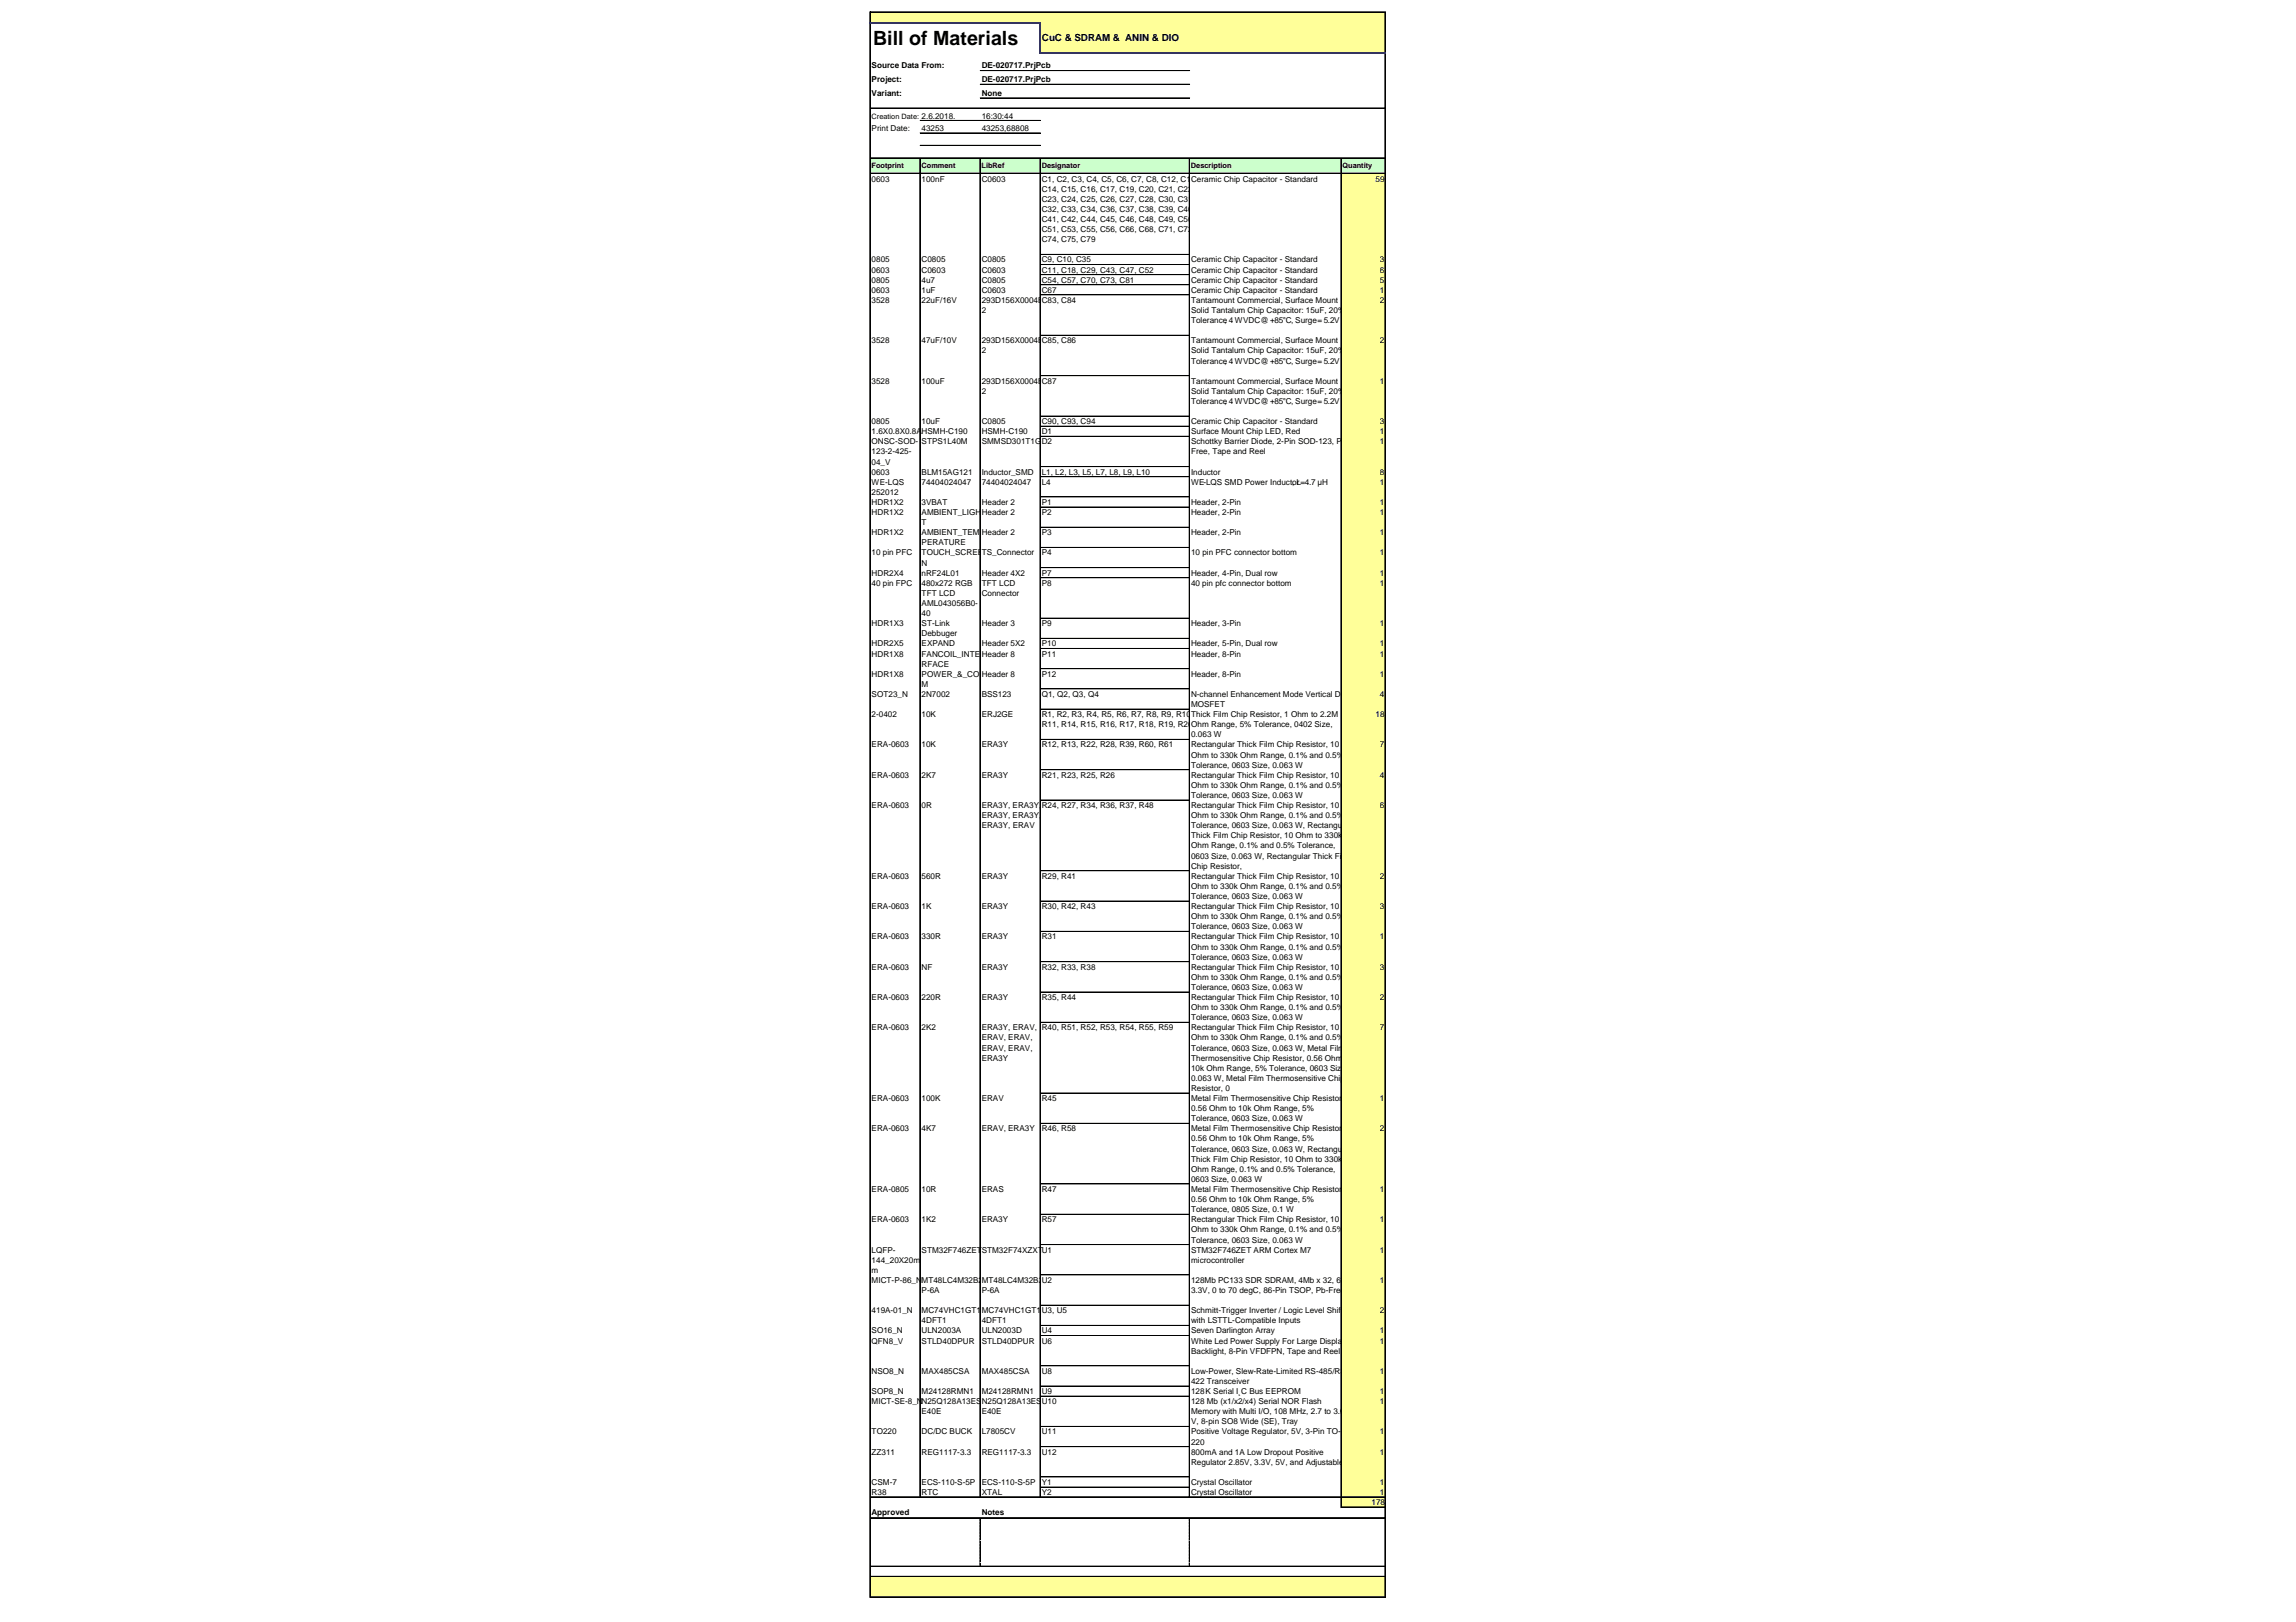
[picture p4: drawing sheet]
<svg xmlns="http://www.w3.org/2000/svg" width="297mm" height="210mm" viewBox="0 0 297 210" stroke-linecap="round" stroke-linejoin="round" font-family="sans-serif">
<defs><g id="words">
<text font-size="2.5" x="113" y="5.8">Bill of Materials</text>
<text font-size="1.3" x="134.8" y="5.3">CuC &amp; SDRAM &amp; ANIN &amp; DIO</text>
<g font-size="1.1">
<text x="112.8" y="8.9">Source Data From:</text>
<text x="112.8" y="10.6">Project:</text>
<text x="127" y="8.9">DE-020717.PrjPcb</text>
<text x="127" y="10.6">DE-020717.PrjPcb</text>
<text x="112.8" y="12.4">Variant:</text>
<text x="112.8" y="17">Print Date:</text>
<text x="119.2" y="17">43253</text>
<text x="127" y="12.4">None</text>
<text x="127" y="15.3">16:30:44</text>
<text x="127" y="17">43253,68808</text>
<text x="112.8" y="23.5">0603</text>
<text x="119.2" y="23.5">100nF</text>
<text x="127" y="23.5">C0603</text>
<text x="134.8" y="23.5">C1, C2, C3, C4, C5, C6, C7, C8, C12, C13,</text>
<text x="154.1" y="23.5">Ceramic Chip Capacitor - Standard</text>
<text x="178" y="23.5">59</text>
<text x="134.8" y="24.8">C14, C15, C16, C17, C19, C20, C21, C22,</text>
<text x="134.8" y="26.1">C23, C24, C25, C26, C27, C28, C30, C31,</text>
<text x="134.8" y="27.4">C32, C33, C34, C36, C37, C38, C39, C40,</text>
<text x="134.8" y="28.7">C41, C42, C44, C45, C46, C48, C49, C50,</text>
<text x="112.8" y="34">0805</text>
<text x="112.8" y="35.3">0603</text>
<text x="119.2" y="34">C0805</text>
<text x="119.2" y="35.3">C0603</text>
<text x="127" y="34">C0805</text>
<text x="127" y="35.3">C0603</text>
<text x="134.8" y="30">C51, C53, C55, C56, C66, C68, C71, C72,</text>
<text x="134.8" y="31.4">C74, C75, C79</text>
<text x="134.8" y="34">C9, C10, C35</text>
<text x="134.8" y="35.3">C11, C18, C29, C43, C47, C52</text>
<text x="154.1" y="34">Ceramic Chip Capacitor - Standard</text>
<text x="154.1" y="35.3">Ceramic Chip Capacitor - Standard</text>
<text x="178.5" y="34">3</text>
<text x="178.5" y="35.3">6</text>
<text x="112.8" y="36.6">0805</text>
<text x="112.8" y="37.9">0603</text>
<text x="112.8" y="39.2">3528</text>
<text x="119.2" y="36.6">4u7</text>
<text x="119.2" y="37.9">1uF</text>
<text x="119.2" y="39.2">22uF/16V</text>
<text x="127" y="36.6">C0805</text>
<text x="127" y="37.9">C0603</text>
<text x="127" y="39.2">293D156X0004BC83, C84</text>
<text x="127" y="40.5">2</text>
<text x="134.8" y="36.6">C54, C57, C70, C73, C81</text>
<text x="134.8" y="37.9">C67</text>
<text x="154.1" y="36.6">Ceramic Chip Capacitor - Standard</text>
<text x="154.1" y="37.9">Ceramic Chip Capacitor - Standard</text>
<text x="154.1" y="39.2">Tantamount Commercial, Surface Mount</text>
<text x="154.1" y="40.5">Solid Tantalum Chip Capacitor: 15uF, 20%</text>
<text x="154.1" y="41.8">Tolerance, 4 WVDC@ +85°C, Surge= 5.2V</text>
<text x="178.5" y="36.6">5</text>
<text x="178.5" y="37.9">1</text>
<text x="178.5" y="39.2">2</text>
<text x="112.8" y="44.4">3528</text>
<text x="119.2" y="44.4">47uF/10V</text>
<text x="127" y="44.4">293D156X0004BC85, C86</text>
<text x="127" y="45.7">2</text>
<text x="154.1" y="44.4">Tantamount Commercial, Surface Mount</text>
<text x="154.1" y="45.7">Solid Tantalum Chip Capacitor: 15uF, 20%</text>
<text x="154.1" y="47">Tolerance, 4 WVDC@ +85°C, Surge= 5.2V</text>
<text x="178.5" y="44.4">2</text>
<text x="112.8" y="49.7">3528</text>
<text x="119.2" y="49.7">100uF</text>
<text x="127" y="49.7">293D156X0004BC87</text>
<text x="127" y="51">2</text>
<text x="154.1" y="49.7">Tantamount Commercial, Surface Mount</text>
<text x="154.1" y="51">Solid Tantalum Chip Capacitor: 15uF, 20%</text>
<text x="154.1" y="52.3">Tolerance, 4 WVDC@ +85°C, Surge= 5.2V</text>
<text x="178.5" y="49.7">1</text>
<text x="112.8" y="54.9">0805</text>
<text x="112.8" y="56.2">1.6X0.8X0.8A</text>
<text x="112.8" y="57.5">ONSC-SOD-</text>
<text x="112.8" y="58.8">123-2-425-</text>
<text x="119.2" y="54.9">10uF</text>
<text x="119.2" y="56.2">HSMH-C190</text>
<text x="119.2" y="57.5">STPS1L40M</text>
<text x="127" y="54.9">C0805</text>
<text x="127" y="56.2">HSMH-C190</text>
<text x="127" y="57.5">SMMSD301T1G</text>
<text x="134.8" y="54.9">C90, C93, C94</text>
<text x="134.8" y="56.2">D1</text>
<text x="134.8" y="57.5">D2</text>
<text x="154.1" y="54.9">Ceramic Chip Capacitor - Standard</text>
<text x="154.1" y="56.2">Surface Mount Chip LED, Red</text>
<text x="154.1" y="57.5">Schottky Barrier Diode, 2-Pin SOD-123, Pb-</text>
<text x="154.1" y="58.8">Free, Tape and Reel</text>
<text x="178.5" y="54.9">3</text>
<text x="178.5" y="56.2">1</text>
<text x="178.5" y="57.5">1</text>
<text x="112.8" y="60.1">04_V</text>
<text x="112.8" y="61.4">0603</text>
<text x="112.8" y="62.7">WE-LQS</text>
<text x="112.8" y="64">252012</text>
<text x="112.8" y="65.3">HDR1X2</text>
<text x="119.2" y="61.4">BLM15AG121</text>
<text x="119.2" y="62.7">74404024047</text>
<text x="119.2" y="65.3">3VBAT</text>
<text x="127" y="61.4">Inductor_SMD</text>
<text x="127" y="62.7">74404024047</text>
<text x="127" y="65.3">Header 2</text>
<text x="134.8" y="61.4">L1, L2, L3, L5, L7, L8, L9, L10</text>
<text x="134.8" y="62.7">L4</text>
<text x="134.8" y="65.3">P1</text>
<text x="154.1" y="61.4">Inductor</text>
<text x="154.1" y="62.7">WE-LQS SMD Power Inductor</text>
<text x="154.1" y="65.3">Header, 2-Pin</text>
<text x="167.2" y="62.7">, L=4.7 µH</text>
<text x="178.5" y="61.4">8</text>
<text x="178.5" y="62.7">1</text>
<text x="178.5" y="65.3">1</text>
<text x="112.8" y="66.7">HDR1X2</text>
<text x="112.8" y="69.3">HDR1X2</text>
<text x="112.8" y="71.9">10 pin PFC</text>
<text x="119.2" y="66.7">AMBIENT_LIGH</text>
<text x="119.2" y="68">T</text>
<text x="119.2" y="69.3">AMBIENT_TEM</text>
<text x="119.2" y="70.6">PERATURE</text>
<text x="119.2" y="71.9">TOUCH_SCREETS_Connector</text>
<text x="127" y="66.7">Header 2</text>
<text x="127" y="69.3">Header 2</text>
<text x="134.8" y="66.7">P2</text>
<text x="134.8" y="69.3">P3</text>
<text x="134.8" y="71.9">P4</text>
<text x="154.1" y="66.7">Header, 2-Pin</text>
<text x="154.1" y="69.3">Header, 2-Pin</text>
<text x="154.1" y="71.9">10 pin PFC connector bottom</text>
<text x="178.5" y="66.7">1</text>
<text x="178.5" y="69.3">1</text>
<text x="178.5" y="71.9">1</text>
<text x="112.8" y="74.5">HDR2X4</text>
<text x="112.8" y="75.8">40 pin FPC</text>
<text x="119.2" y="73.2">N</text>
<text x="119.2" y="74.5">nRF24L01</text>
<text x="119.2" y="75.8">480x272 RGB</text>
<text x="119.2" y="77.1">TFT LCD</text>
<text x="127" y="74.5">Header 4X2</text>
<text x="127" y="75.8">TFT LCD</text>
<text x="127" y="77.1">Connector</text>
<text x="134.8" y="74.5">P7</text>
<text x="134.8" y="75.8">P8</text>
<text x="154.1" y="74.5">Header, 4-Pin, Dual row</text>
<text x="154.1" y="75.8">40 pin pfc connector bottom</text>
<text x="178.5" y="74.5">1</text>
<text x="178.5" y="75.8">1</text>
<text x="112.8" y="81">HDR1X3</text>
<text x="112.8" y="83.7">HDR2X5</text>
<text x="119.2" y="78.4">AML043056B0-</text>
<text x="119.2" y="79.7">40</text>
<text x="119.2" y="81">ST-Link</text>
<text x="119.2" y="82.3">Debbuger</text>
<text x="119.2" y="83.7">EXPAND</text>
<text x="127" y="81">Header 3</text>
<text x="127" y="83.7">Header 5X2</text>
<text x="134.8" y="81">P9</text>
<text x="134.8" y="83.7">P10</text>
<text x="154.1" y="81">Header, 3-Pin</text>
<text x="154.1" y="83.7">Header, 5-Pin, Dual row</text>
<text x="178.5" y="81">1</text>
<text x="178.5" y="83.7">1</text>
<text x="112.8" y="85">HDR1X8</text>
<text x="112.8" y="87.6">HDR1X8</text>
<text x="119.2" y="85">FANCOIL_INTE</text>
<text x="119.2" y="86.3">RFACE</text>
<text x="119.2" y="87.6">POWER_&amp;_CO</text>
<text x="119.2" y="88.9">M</text>
<text x="127" y="85">Header 8</text>
<text x="127" y="87.6">Header 8</text>
<text x="134.8" y="85">P11</text>
<text x="134.8" y="87.6">P12</text>
<text x="154.1" y="85">Header, 8-Pin</text>
<text x="154.1" y="87.6">Header, 8-Pin</text>
<text x="178.5" y="85">1</text>
<text x="178.5" y="87.6">1</text>
<text x="112.8" y="90.2">SOT23_N</text>
<text x="112.8" y="92.8">2-0402</text>
<text x="119.2" y="90.2">2N7002</text>
<text x="119.2" y="92.8">10K</text>
<text x="127" y="90.2">BSS123</text>
<text x="127" y="92.8">ERJ2GE</text>
<text x="134.8" y="90.2">Q1, Q2, Q3, Q4</text>
<text x="134.8" y="92.8">R1, R2, R3, R4, R5, R6, R7, R8, R9, R10,Thick Film Chip Resistor, 1 Ohm to 2.2M</text>
<text x="134.8" y="94.1">R11, R14, R15, R16, R17, R18, R19, R20Ohm Range, 5% Tolerance, 0402 Size,</text>
<text x="154.1" y="90.2">N-channel Enhancement Mode Vertical D-</text>
<text x="154.1" y="91.5">MOSFET</text>
<text x="154.1" y="95.4">0.063 W</text>
<text x="178" y="92.8">18</text>
<text x="178.5" y="90.2">4</text>
<text x="112.8" y="96.7">ERA-0603</text>
<text x="112.8" y="100.6">ERA-0603</text>
<text x="119.2" y="96.7">10K</text>
<text x="119.2" y="100.6">2K7</text>
<text x="127" y="96.7">ERA3Y</text>
<text x="127" y="100.6">ERA3Y</text>
<text x="134.8" y="96.7">R12, R13, R22, R28, R39, R60, R61</text>
<text x="134.8" y="100.6">R21, R23, R25, R26</text>
<text x="154.1" y="96.7">Rectangular Thick Film Chip Resistor, 10</text>
<text x="154.1" y="98">Ohm to 330k Ohm Range, 0.1% and 0.5%</text>
<text x="154.1" y="99.3">Tolerance, 0603 Size, 0.063 W</text>
<text x="154.1" y="100.6">Rectangular Thick Film Chip Resistor, 10</text>
<text x="154.1" y="102">Ohm to 330k Ohm Range, 0.1% and 0.5%</text>
<text x="178.5" y="96.7">7</text>
<text x="178.5" y="100.6">4</text>
<text x="112.8" y="104.6">ERA-0603</text>
<text x="119.2" y="104.6">0R</text>
<text x="127" y="104.6">ERA3Y, ERA3Y,</text>
<text x="127" y="105.9">ERA3Y, ERA3Y,</text>
<text x="127" y="107.2">ERA3Y, ERAV</text>
<text x="134.8" y="104.6">R24, R27, R34, R36, R37, R48</text>
<text x="154.1" y="103.3">Tolerance, 0603 Size, 0.063 W</text>
<text x="154.1" y="104.6">Rectangular Thick Film Chip Resistor, 10</text>
<text x="154.1" y="105.9">Ohm to 330k Ohm Range, 0.1% and 0.5%</text>
<text x="154.1" y="107.2">Tolerance, 0603 Size, 0.063 W, Rectangular</text>
<text x="178.5" y="104.6">6</text>
<text x="112.8" y="113.7">ERA-0603</text>
<text x="119.2" y="113.7">560R</text>
<text x="127" y="113.7">ERA3Y</text>
<text x="134.8" y="113.7">R29, R41</text>
<text x="154.1" y="108.5">Thick Film Chip Resistor, 10 Ohm to 330k</text>
<text x="154.1" y="109.8">Ohm Range, 0.1% and 0.5% Tolerance,</text>
<text x="154.1" y="111.1">0603 Size, 0.063 W, Rectangular Thick Film</text>
<text x="154.1" y="112.4">Chip Resistor,</text>
<text x="154.1" y="113.7">Rectangular Thick Film Chip Resistor, 10</text>
<text x="178.5" y="113.7">2</text>
<text x="112.8" y="117.6">ERA-0603</text>
<text x="119.2" y="117.6">1K</text>
<text x="127" y="117.6">ERA3Y</text>
<text x="134.8" y="117.6">R30, R42, R43</text>
<text x="154.1" y="115">Ohm to 330k Ohm Range, 0.1% and 0.5%</text>
<text x="154.1" y="116.3">Tolerance, 0603 Size, 0.063 W</text>
<text x="154.1" y="117.6">Rectangular Thick Film Chip Resistor, 10</text>
<text x="154.1" y="119">Ohm to 330k Ohm Range, 0.1% and 0.5%</text>
<text x="178.5" y="117.6">3</text>
<text x="112.8" y="121.6">ERA-0603</text>
<text x="112.8" y="125.5">ERA-0603</text>
<text x="119.2" y="121.6">330R</text>
<text x="119.2" y="125.5">NF</text>
<text x="127" y="121.6">ERA3Y</text>
<text x="127" y="125.5">ERA3Y</text>
<text x="134.8" y="121.6">R31</text>
<text x="134.8" y="125.5">R32, R33, R38</text>
<text x="154.1" y="120.3">Tolerance, 0603 Size, 0.063 W</text>
<text x="154.1" y="121.6">Rectangular Thick Film Chip Resistor, 10</text>
<text x="154.1" y="122.9">Ohm to 330k Ohm Range, 0.1% and 0.5%</text>
<text x="154.1" y="124.2">Tolerance, 0603 Size, 0.063 W</text>
<text x="154.1" y="125.5">Rectangular Thick Film Chip Resistor, 10</text>
<text x="178.5" y="121.6">1</text>
<text x="178.5" y="125.5">3</text>
<text x="112.8" y="129.4">ERA-0603</text>
<text x="119.2" y="129.4">220R</text>
<text x="127" y="129.4">ERA3Y</text>
<text x="134.8" y="129.4">R35, R44</text>
<text x="154.1" y="126.8">Ohm to 330k Ohm Range, 0.1% and 0.5%</text>
<text x="154.1" y="128.1">Tolerance, 0603 Size, 0.063 W</text>
<text x="154.1" y="129.4">Rectangular Thick Film Chip Resistor, 10</text>
<text x="154.1" y="130.7">Ohm to 330k Ohm Range, 0.1% and 0.5%</text>
<text x="178.5" y="129.4">2</text>
<text x="112.8" y="133.3">ERA-0603</text>
<text x="119.2" y="133.3">2K2</text>
<text x="127" y="133.3">ERA3Y, ERAV,</text>
<text x="127" y="134.6">ERAV, ERAV,</text>
<text x="127" y="136">ERAV, ERAV,</text>
<text x="127" y="137.3">ERA3Y</text>
<text x="134.8" y="133.3">R40, R51, R52, R53, R54, R55, R59</text>
<text x="154.1" y="132">Tolerance, 0603 Size, 0.063 W</text>
<text x="154.1" y="133.3">Rectangular Thick Film Chip Resistor, 10</text>
<text x="154.1" y="134.6">Ohm to 330k Ohm Range, 0.1% and 0.5%</text>
<text x="154.1" y="136">Tolerance, 0603 Size, 0.063 W, Metal Film</text>
<text x="154.1" y="137.3">Thermosensitive Chip Resistor, 0.56 Ohm</text>
<text x="178.5" y="133.3">7</text>
<text x="112.8" y="142.5">ERA-0603</text>
<text x="119.2" y="142.5">100K</text>
<text x="127" y="142.5">ERAV</text>
<text x="134.8" y="142.5">R45</text>
<text x="154.1" y="138.6">10k Ohm Range, 5% Tolerance, 0603 Siz</text>
<text x="154.1" y="139.9">0.063 W, Metal Film Thermosensitive Chip</text>
<text x="154.1" y="141.2">Resistor, 0</text>
<text x="154.1" y="142.5">Metal Film Thermosensitive Chip Resistor,</text>
<text x="154.1" y="143.8">0.56 Ohm to 10k Ohm Range, 5%</text>
<text x="173.5" y="138.6">e,</text>
<text x="178.5" y="142.5">1</text>
<text x="112.8" y="146.4">ERA-0603</text>
<text x="119.2" y="146.4">4K7</text>
<text x="127" y="146.4">ERAV, ERA3Y</text>
<text x="134.8" y="146.4">R46, R58</text>
<text x="154.1" y="145.1">Tolerance, 0603 Size, 0.063 W</text>
<text x="154.1" y="146.4">Metal Film Thermosensitive Chip Resistor,</text>
<text x="154.1" y="147.7">0.56 Ohm to 10k Ohm Range, 5%</text>
<text x="154.1" y="149">Tolerance, 0603 Size, 0.063 W, Rectangular</text>
<text x="178.5" y="146.4">2</text>
<text x="112.8" y="154.3">ERA-0805</text>
<text x="119.2" y="154.3">10R</text>
<text x="127" y="154.3">ERAS</text>
<text x="134.8" y="154.3">R47</text>
<text x="154.1" y="150.3">Thick Film Chip Resistor, 10 Ohm to 330k</text>
<text x="154.1" y="151.6">Ohm Range, 0.1% and 0.5% Tolerance,</text>
<text x="154.1" y="152.9">0603 Size, 0.063 W</text>
<text x="154.1" y="154.3">Metal Film Thermosensitive Chip Resistor,</text>
<text x="154.1" y="155.6">0.56 Ohm to 10k Ohm Range, 5%</text>
<text x="178.5" y="154.3">1</text>
<text x="112.8" y="158.2">ERA-0603</text>
<text x="119.2" y="158.2">1K2</text>
<text x="127" y="158.2">ERA3Y</text>
<text x="134.8" y="158.2">R57</text>
<text x="154.1" y="156.9">Tolerance, 0805 Size, 0.1 W</text>
<text x="154.1" y="158.2">Rectangular Thick Film Chip Resistor, 10</text>
<text x="154.1" y="159.5">Ohm to 330k Ohm Range, 0.1% and 0.5%</text>
<text x="154.1" y="160.8">Tolerance, 0603 Size, 0.063 W</text>
<text x="178.5" y="158.2">1</text>
<text x="112.8" y="162.1">LQFP-</text>
<text x="112.8" y="163.4">144_20X20m</text>
<text x="112.8" y="164.7">m</text>
<text x="112.8" y="166">MICT-P-86_N</text>
<text x="119.2" y="162.1">STM32F746ZET</text>
<text x="119.2" y="166">MT48LC4M32B2MT48LC4M32B2U2</text>
<text x="119.2" y="167.3">P-6A</text>
<text x="127" y="162.1">STM32F74XZXT</text>
<text x="127" y="167.3">P-6A</text>
<text x="134.8" y="162.1">U1</text>
<text x="154.1" y="162.1">STM32F746ZET ARM Cortex M7</text>
<text x="154.1" y="163.4">microcontroller</text>
<text x="154.1" y="166">128Mb PC133 SDR SDRAM, 4Mb x 32, 6ns,</text>
<text x="154.1" y="167.3">3.3V, 0 to 70 degC, 86-Pin TSOP, Pb-Free</text>
<text x="178.5" y="162.1">1</text>
<text x="178.5" y="166">1</text>
<text x="112.8" y="169.9">419A-01_N</text>
<text x="112.8" y="172.6">SO16_N</text>
<text x="112.8" y="173.9">QFN8_V</text>
<text x="119.2" y="169.9">MC74VHC1GT1</text>
<text x="119.2" y="171.3">4DFT1</text>
<text x="119.2" y="172.6">ULN2003A</text>
<text x="119.2" y="173.9">STLD40DPUR</text>
<text x="127" y="169.9">MC74VHC1GT1</text>
<text x="127" y="171.3">4DFT1</text>
<text x="127" y="172.6">ULN2003D</text>
<text x="127" y="173.9">STLD40DPUR</text>
<text x="134.8" y="169.9">U3, U5</text>
<text x="134.8" y="172.6">U4</text>
<text x="134.8" y="173.9">U6</text>
<text x="154.1" y="169.9">Schmitt-Trigger Inverter / Logic Level Shifter</text>
<text x="154.1" y="171.3">with LSTTL-Compatible Inputs</text>
<text x="154.1" y="172.6">Seven Darlington Array</text>
<text x="154.1" y="173.9">White Led Power Supply For Large Display</text>
<text x="178.5" y="169.9">2</text>
<text x="178.5" y="172.6">1</text>
<text x="178.5" y="173.9">1</text>
<text x="112.8" y="177.8">NSO8_N</text>
<text x="119.2" y="177.8">MAX485CSA</text>
<text x="127" y="177.8">MAX485CSA</text>
<text x="134.8" y="177.8">U8</text>
<text x="154.1" y="175.2">Backlight, 8-Pin VFDFPN, Tape and Reel</text>
<text x="154.1" y="177.8">Low-Power, Slew-Rate-Limited RS-485/RS-</text>
<text x="154.1" y="179.1">422 Transceiver</text>
<text x="178.5" y="177.8">1</text>
<text x="112.8" y="180.4">SOP8_N</text>
<text x="112.8" y="181.7">MICT-SE-8_N</text>
<text x="112.8" y="185.6">TO220</text>
<text x="119.2" y="180.4">M24128RMN1</text>
<text x="119.2" y="181.7">N25Q128A13ES</text>
<text x="119.2" y="183">E40E</text>
<text x="119.2" y="185.6">DC/DC BUCK</text>
<text x="127" y="180.4">M24128RMN1</text>
<text x="127" y="181.7">N25Q128A13ES</text>
<text x="127" y="183">E40E</text>
<text x="127" y="185.6">L7805CV</text>
<text x="134.8" y="180.4">U9</text>
<text x="134.8" y="181.7">U10</text>
<text x="134.8" y="185.6">U11</text>
<text x="154.1" y="180.4">128K Serial I˛C Bus EEPROM</text>
<text x="154.1" y="181.7">128 Mb (x1/x2/x4) Serial NOR Flash</text>
<text x="154.1" y="183">Memory with Multi I/O, 108 MHz, 2.7 to 3.6</text>
<text x="154.1" y="184.3">V, 8-pin SO8 Wide (SE), Tray</text>
<text x="154.1" y="185.6">Positive Voltage Regulator, 5V, 3-Pin TO-</text>
<text x="178.5" y="180.4">1</text>
<text x="178.5" y="181.7">1</text>
<text x="178.5" y="185.6">1</text>
<text x="112.8" y="188.3">ZZ311</text>
<text x="119.2" y="188.3">REG1117-3.3</text>
<text x="127" y="188.3">REG1117-3.3</text>
<text x="134.8" y="188.3">U12</text>
<text x="154.1" y="186.9">220</text>
<text x="154.1" y="188.3">800mA and 1A Low Dropout Positive</text>
<text x="154.1" y="189.6">Regulator 2.85V, 3.3V, 5V, and Adjustable</text>
<text x="178.5" y="188.3">1</text>
<text x="112.8" y="192.2">CSM-7</text>
<text x="112.8" y="193.5">R38</text>
<text x="112.8" y="196.1">Approved</text>
<text x="119.2" y="192.2">ECS-110-S-5P</text>
<text x="119.2" y="193.5">RTC</text>
<text x="127" y="192.2">ECS-110-S-5P</text>
<text x="127" y="193.5">XTAL</text>
<text x="127" y="196.1">Notes</text>
<text x="134.8" y="192.2">Y1</text>
<text x="134.8" y="193.5">Y2</text>
<text x="154.1" y="192.2">Crystal Oscillator</text>
<text x="154.1" y="193.5">Crystal Oscillator</text>
<text x="177.4" y="194.8">178</text>
<text x="178.5" y="192.2">1</text>
<text x="178.5" y="193.5">1</text>
</g>
<g font-size="1">
<text x="112.8" y="15.3">Creation Date: 2.6.2018.</text>
<text x="112.8" y="21.8">Footprint</text>
<text x="119.2" y="21.8">Comment</text>
<text x="127" y="21.8">LibRef</text>
<text x="134.8" y="21.8">Designator</text>
<text x="154.1" y="21.8">Description</text>
<text x="173.7" y="21.8">Quantity</text>
</g>
</g></defs>
<g fill="#ff9">
<path d="M112.6 1.6h66.6v1.4h-66.6z"/>
<path d="M134.6 3h44.6v3.8h-44.6z"/>
</g>
<path d="M112.6 20.5h66.6v2h-66.6z" fill="#cfc"/>
<g fill="#ff9">
<path d="M173.5 22.5h5.7v10.4h-5.7z"/>
<path d="M173.5 32.9h5.7v1.3h-5.7z"/>
<path d="M173.5 34.2h5.7v1.4h-5.7z"/>
<path d="M173.5 35.5h5.7v1.4h-5.7z"/>
<path d="M173.5 36.8h5.7v1.4h-5.7z"/>
<path d="M173.5 38.2h5.7v5.2h-5.7z"/>
<path d="M173.5 43.4h5.7v5.2h-5.7z"/>
<path d="M173.5 48.6h5.7v5.3h-5.7z"/>
<path d="M173.5 53.8h5.7v1.4h-5.7z"/>
<path d="M173.5 55.2h5.7v1.3h-5.7z"/>
<path d="M173.5 56.5h5.7v3.9h-5.7z"/>
<path d="M173.5 60.4h5.7v1.3h-5.7z"/>
<path d="M173.5 61.7h5.7v2.6h-5.7z"/>
<path d="M173.5 64.3h5.7v1.3h-5.7z"/>
<path d="M173.5 65.6h5.7v2.6h-5.7z"/>
<path d="M173.5 68.2h5.7v2.7h-5.7z"/>
<path d="M173.5 70.8h5.7v2.7h-5.7z"/>
<path d="M173.5 73.5h5.7v1.3h-5.7z"/>
<path d="M173.5 74.8h5.7v5.2h-5.7z"/>
<path d="M173.5 80h5.7v2.6h-5.7z"/>
<path d="M173.5 82.6h5.7v1.3h-5.7z"/>
<path d="M173.5 83.9h5.7v2.6h-5.7z"/>
<path d="M173.5 86.5h5.7v2.7h-5.7z"/>
<path d="M173.5 89.1h5.7v2.7h-5.7z"/>
<path d="M173.5 91.8h5.7v3.9h-5.7z"/>
<path d="M173.5 95.7h5.7v3.9h-5.7z"/>
<path d="M173.5 99.6h5.7v3.9h-5.7z"/>
<path d="M173.5 103.5h5.7v9.2h-5.7z"/>
<path d="M173.5 112.7h5.7v3.9h-5.7z"/>
<path d="M173.5 116.6h5.7v3.9h-5.7z"/>
<path d="M173.5 120.5h5.7v4h-5.7z"/>
<path d="M173.5 124.4h5.7v4h-5.7z"/>
<path d="M173.5 128.4h5.7v3.9h-5.7z"/>
<path d="M173.5 132.3h5.7v9.2h-5.7z"/>
<path d="M173.5 141.4h5.7v4h-5.7z"/>
<path d="M173.5 145.4h5.7v7.8h-5.7z"/>
<path d="M173.5 153.2h5.7v3.9h-5.7z"/>
<path d="M173.5 157.1h5.7v4h-5.7z"/>
<path d="M173.5 161.1h5.7v3.9h-5.7z"/>
<path d="M173.5 165h5.7v3.9h-5.7z"/>
<path d="M173.5 168.9h5.7v2.6h-5.7z"/>
<path d="M173.5 171.5h5.7v1.3h-5.7z"/>
<path d="M173.5 172.8h5.7v4h-5.7z"/>
<path d="M173.5 176.7h5.7v2.7h-5.7z"/>
<path d="M173.5 179.4h5.7v1.3h-5.7z"/>
<path d="M173.5 180.7h5.7v3.9h-5.7z"/>
<path d="M173.5 184.6h5.7v2.6h-5.7z"/>
<path d="M173.5 187.2h5.7v3.9h-5.7z"/>
<path d="M173.5 191.1h5.7v1.4h-5.7z"/>
<path d="M173.5 192.4h5.7v1.4h-5.7z"/>
<path d="M173.5 193.7h5.7v1.4h-5.7z"/>
<path d="M112.6 204h66.6v2.7h-66.6z"/>
</g>
<g fill="none" stroke="#000" stroke-width=".13">
<path d="M112.5 1.5v1.4M112.5 3.1v203.6M112.6 3.1v203.6M112.6 1.5h66.7M112.6 1.6h66.7M112.6 14h66.7M119 15.6h15.6M119 17.2h15.6M119 18.8h15.6M119 18.9h15.6M126.8 9.1h27.1M126.8 9.2h27.1"/>
<path d="M126.8 10.9h27.1M126.8 11h27.1M126.8 12.7h27.1M179.2 1.6v5.1M179.2 6.9v199.8M112.6 20.4h66.7M112.6 20.5h66.7M112.6 22.4h66.7M112.6 22.5h66.7M119 20.5v173.3M126.8 20.5v173.3M134.5 20.5v173.3"/>
<path d="M134.6 20.5v173.3M134.6 32.9h19.3M134.6 34.2h19.3M134.6 35.5h19.3M134.6 36.8h19.3M134.6 38.2h19.3M153.9 20.5v173.3M173.5 20.5v174.6M134.6 43.4h19.3M134.6 48.6h19.3M134.6 53.8h19.3M134.6 55.2h19.3"/>
<path d="M134.6 56.5h19.3M134.6 60.4h19.3M134.6 61.7h19.3M134.6 64.3h19.3M134.6 65.6h19.3M134.6 68.2h19.3M134.6 70.8h19.3M134.6 73.5h19.3M134.6 74.8h19.3M134.6 80h19.3M134.6 82.6h19.3M134.6 83.9h19.3"/>
<path d="M134.6 86.5h19.3M134.6 89.1h19.3M134.6 91.8h19.3M134.6 95.7h19.3M134.6 99.6h19.3M134.6 103.5h19.3M134.6 112.7h19.3M134.6 116.6h19.3M134.6 120.5h19.3M134.6 124.4h19.3M134.6 128.4h19.3M134.6 132.3h19.3"/>
<path d="M134.6 141.4h19.3M134.6 141.5h19.3M134.6 145.4h19.3M134.6 153.2h19.3M134.6 157.1h19.3M134.6 161.1h19.3M134.6 165h19.3M134.6 168.9h19.3M134.6 171.5h19.3M134.6 172.8h19.3M134.6 176.7h19.3M134.6 179.4h19.3"/>
<path d="M112.6 193.7h66.7M112.6 196.4h66.7M112.6 196.5h66.7M126.8 196.6v.3M126.8 197v.3M126.8 197.4v.3M126.8 197.8v.3M126.8 198.2v.3M126.8 198.6v.3M126.8 199v.3M126.8 199.4v.3M126.8 199.8v.3"/>
<path d="M134.6 180.7h19.3M134.6 184.6h19.3M134.6 187.2h19.3M134.6 191.1h19.3M134.6 192.4h19.3M153.9 196.6v.3M153.9 197v.3M153.9 197.4v.3M153.9 197.8v.3M153.9 198.2v.3M153.9 198.6v.3M153.9 199v.3"/>
<path d="M153.9 199.4v.3M153.9 199.8v.3M173.6 195h5.7M173.6 195.1h5.7M112.6 202.7h66.7M112.6 204h66.7M112.6 206.6h66.7M112.6 206.7h66.7M126.8 200.2v.3M126.8 200.6v.3M126.8 201v.3M126.8 201.4v.3"/>
<path d="M126.8 201.8v.4M126.8 202.3v.3M126.8 202.7h.1M153.9 200.2v.3M153.9 200.6v.3M153.9 201v.3M153.9 201.4v.3M153.9 201.8v.4M153.9 202.3v.3M153.9 202.7h.1"/>
</g>
<g fill="#000">
<path d="M112.5 1.5h.1v1.4h-.1zM126.8 196.6h.1v.3h-.1zM126.8 197h.1v.3h-.1zM126.8 197.4h.1v.3h-.1zM126.8 197.8h.1v.3h-.1zM126.8 198.2h.1v.3h-.1zM126.8 198.6h.1v.3h-.1zM126.8 199h.1v.3h-.1zM126.8 199.4h.1v.3h-.1zM126.8 199.8h.1v.3h-.1zM153.9 196.6v.3zM153.9 197v.3z"/>
<path d="M153.9 197.4v.3zM153.9 197.8v.3zM153.9 198.2v.3zM153.9 198.6v.3zM153.9 199v.3zM153.9 199.4v.3zM153.9 199.8v.3zM126.8 200.2h.1v.3h-.1zM126.8 200.6h.1v.3h-.1zM126.8 201h.1v.3h-.1zM126.8 201.4h.1v.3h-.1zM126.8 201.8h.1v.4h-.1z"/>
<path d="M126.8 202.3h.1v.3h-.1zM126.8 202.7h.1zM153.9 200.2v.3zM153.9 200.6v.3zM153.9 201v.3zM153.9 201.4v.3zM153.9 201.8v.4zM153.9 202.3v.3z"/>
</g>
<path d="M134.6 3.1v3.8" fill="none" stroke="#339" stroke-width=".19"/>
<path d="M112.5 3h22.2M134.7 6.8h44.6" fill="none" stroke="#339" stroke-width=".2"/>
<use href="#words"/>
</svg>
